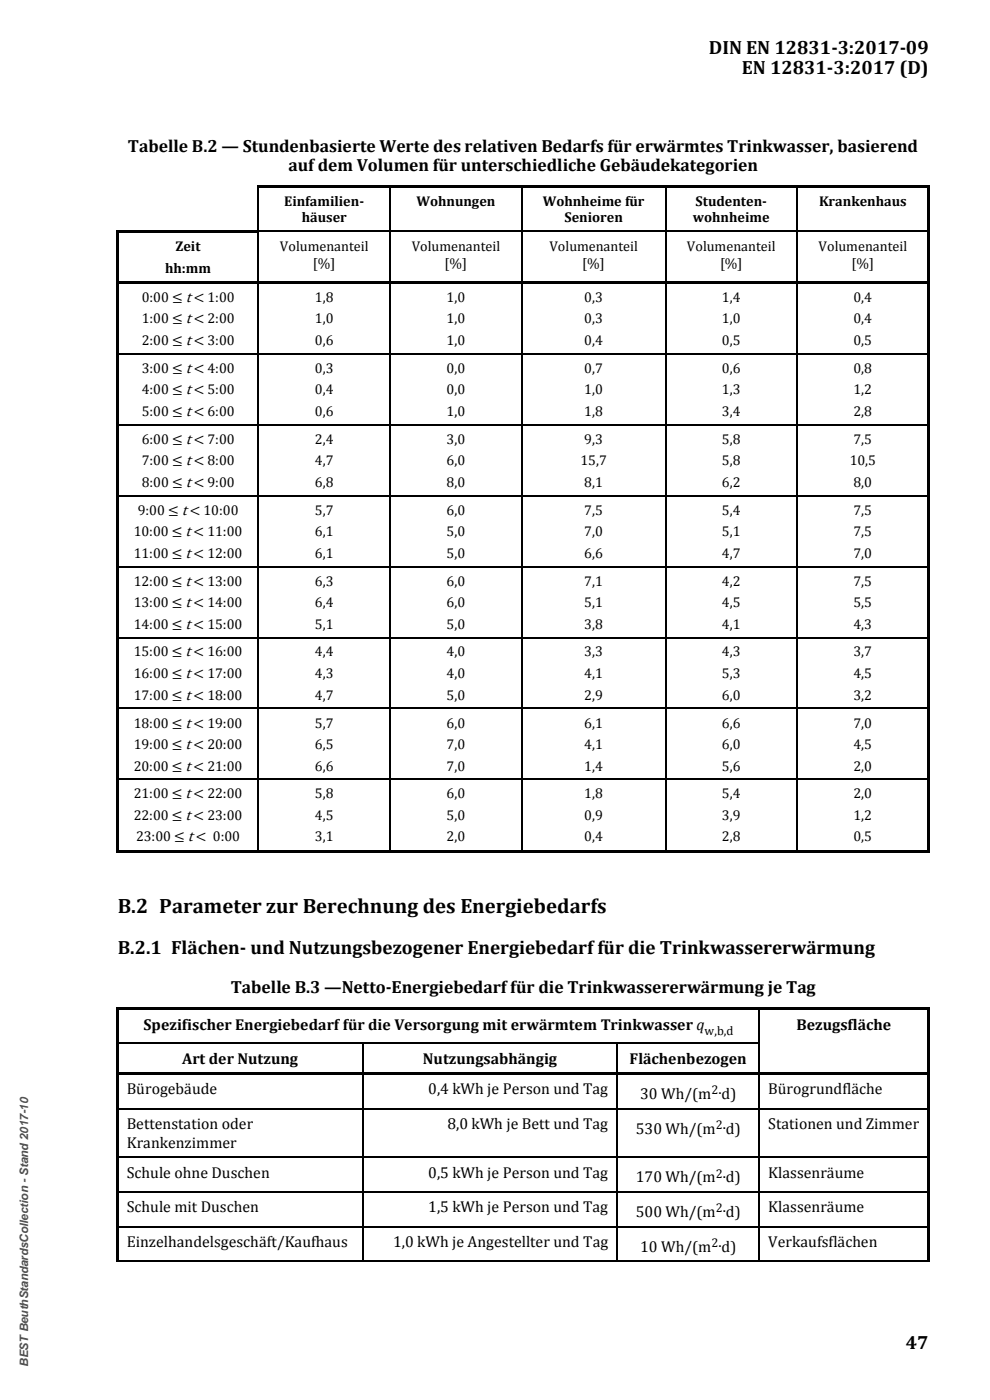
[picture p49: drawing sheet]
<svg xmlns="http://www.w3.org/2000/svg" width="210mm" height="297mm" viewBox="0 0 210 297" stroke-linecap="round" stroke-linejoin="round" font-family="sans-serif">
<defs><g id="words">
<text font-size="4.4" x="25" y="193.7">B.2 Parameter zur Berechnung des Energiebedarfs</text>
<g font-size="4.1">
<text x="150.4" y="11.5">DIN EN 12831-3:2017-09</text>
<text x="157.4" y="15.6">EN 12831-3:2017 (D)</text>
<text x="25" y="202.4">B.2.1 Flächen- und Nutzungsbezogener Energiebedarf für die Trinkwassererwärmung</text>
<text x="192.2" y="286.2">47</text>
</g>
<g font-size="3.7">
<text x="27.1" y="32.2">Tabelle B.2 — Stundenbasierte Werte des relativen Bedarfs für erwärmtes Trinkwasser, basierend</text>
<text x="61.2" y="36.3">auf dem Volumen für unterschiedliche Gebäudekategorien</text>
<text x="48.9" y="210.7">Tabelle B.3 —Netto-Energiebedarf für die Trinkwassererwärmung je Tag</text>
</g>
<g font-size="3.3">
<text x="30.4" y="218.5">Spezifischer Energiebedarf für die Versorgung mit erwärmtem Trinkwasser q</text>
<text x="169" y="218.4">Bezugsfläche</text>
<text x="38.7" y="225.6">Art der Nutzung</text>
<text x="89.7" y="225.6">Nutzungsabhängig</text>
<text x="133.6" y="225.6">Flächenbezogen</text>
<text x="26.9" y="232.2">Bürogebäude</text>
<text x="90.8" y="232.2">0,4 kWh je Person und Tag</text>
<text x="135.8" y="233.3">30 Wh/(m d)</text>
<text x="152.4" y="232.2">.</text>
<text x="163" y="232.2">Bürogrundfläche</text>
<text x="26.9" y="239.6">Bettenstation oder</text>
<text x="94.9" y="239.6">8,0 kWh je Bett und Tag</text>
<text x="153.3" y="239.6">.</text>
<text x="163" y="239.6">Stationen und Zimmer</text>
<text x="26.9" y="243.5">Krankenzimmer</text>
<text x="134.9" y="240.6">530 Wh/(m d)</text>
<text x="26.9" y="249.8">Schule ohne Duschen</text>
<text x="90.8" y="249.8">0,5 kWh je Person und Tag</text>
<text x="134.9" y="250.9">170 Wh/(m d)</text>
<text x="153.3" y="249.8">.</text>
<text x="163" y="249.8">Klassenräume</text>
<text x="26.9" y="257.2">Schule mit Duschen</text>
<text x="90.8" y="257.2">1,5 kWh je Person und Tag</text>
<text x="153.3" y="257.2">.</text>
<text x="163" y="257.2">Klassenräume</text>
<text x="134.9" y="258.2">500 Wh/(m d)</text>
<text x="26.9" y="264.5">Einzelhandelsgeschäft/Kaufhaus</text>
<text x="83.4" y="264.5">1,0 kWh je Angestellter und Tag</text>
<text x="135.8" y="265.6">10 Wh/(m d)</text>
<text x="152.4" y="264.5">.</text>
<text x="163" y="264.5">Verkaufsflächen</text>
</g>
<g font-size="3">
<text x="60.3" y="43.6">Einfamilien-</text>
<text x="64" y="47.2">häuser</text>
<text x="88.4" y="43.6">Wohnungen</text>
<text x="115.1" y="43.6">Wohnheime für</text>
<text x="119.8" y="47.2">Senioren</text>
<text x="147" y="47.2">wohnheime</text>
<text x="147.6" y="43.6">Studenten-</text>
<text x="173.7" y="43.6">Krankenhaus</text>
<text x="37.2" y="53.3">Zeit</text>
<text x="59.4" y="53.3">Volumenanteil</text>
<text x="87.3" y="53.3">Volumenanteil</text>
<text x="116.5" y="53.3">Volumenanteil</text>
<text x="145.7" y="53.3">Volumenanteil</text>
<text x="173.7" y="53.3">Volumenanteil</text>
<text x="35" y="57.9">hh:mm</text>
<text x="66.4" y="56.9">[%]</text>
<text x="94.3" y="56.9">[%]</text>
<text x="123.5" y="56.9">[%]</text>
<text x="152.7" y="56.9">[%]</text>
<text x="180.6" y="56.9">[%]</text>
<text x="30.1" y="64.1">0:00 ≤ t &lt; 1:00</text>
<text x="66.8" y="64.1">1,8</text>
<text x="94.7" y="64.1">1,0</text>
<text x="124" y="64.1">0,3</text>
<text x="153.2" y="64.1">1,4</text>
<text x="181.1" y="64.1">0,4</text>
<text x="30.1" y="68.6">1:00 ≤ t &lt; 2:00</text>
<text x="66.8" y="68.6">1,0</text>
<text x="94.7" y="68.6">1,0</text>
<text x="124" y="68.6">0,3</text>
<text x="153.2" y="68.6">1,0</text>
<text x="181.1" y="68.6">0,4</text>
<text x="30.1" y="73.2">2:00 ≤ t &lt; 3:00</text>
<text x="66.8" y="73.2">0,6</text>
<text x="94.7" y="73.2">1,0</text>
<text x="124" y="73.2">0,4</text>
<text x="153.2" y="73.2">0,5</text>
<text x="181.1" y="73.2">0,5</text>
<text x="30.1" y="79.1">3:00 ≤ t &lt; 4:00</text>
<text x="30.1" y="83.7">4:00 ≤ t &lt; 5:00</text>
<text x="66.8" y="79.1">0,3</text>
<text x="66.8" y="83.7">0,4</text>
<text x="94.7" y="79.1">0,0</text>
<text x="94.7" y="83.7">0,0</text>
<text x="124" y="79.1">0,7</text>
<text x="124" y="83.7">1,0</text>
<text x="153.2" y="79.1">0,6</text>
<text x="153.2" y="83.7">1,3</text>
<text x="181.1" y="79.1">0,8</text>
<text x="181.1" y="83.7">1,2</text>
<text x="30.1" y="88.3">5:00 ≤ t &lt; 6:00</text>
<text x="66.8" y="88.3">0,6</text>
<text x="94.7" y="88.3">1,0</text>
<text x="124" y="88.3">1,8</text>
<text x="153.2" y="88.3">3,4</text>
<text x="181.1" y="88.3">2,8</text>
<text x="30.1" y="94.1">6:00 ≤ t &lt; 7:00</text>
<text x="66.8" y="94.1">2,4</text>
<text x="94.7" y="94.1">3,0</text>
<text x="124" y="94.1">9,3</text>
<text x="153.2" y="94.1">5,8</text>
<text x="181.1" y="94.1">7,5</text>
<text x="30.1" y="98.7">7:00 ≤ t &lt; 8:00</text>
<text x="66.8" y="98.7">4,7</text>
<text x="94.7" y="98.7">6,0</text>
<text x="123.1" y="98.7">15,7</text>
<text x="153.2" y="98.7">5,8</text>
<text x="180.3" y="98.7">10,5</text>
<text x="30.1" y="103.3">8:00 ≤ t &lt; 9:00</text>
<text x="66.8" y="103.3">6,8</text>
<text x="94.7" y="103.3">8,0</text>
<text x="124" y="103.3">8,1</text>
<text x="153.2" y="103.3">6,2</text>
<text x="181.1" y="103.3">8,0</text>
<text x="28.4" y="113.8">10:00 ≤ t &lt; 11:00</text>
<text x="29.2" y="109.2">9:00 ≤ t &lt; 10:00</text>
<text x="66.8" y="109.2">5,7</text>
<text x="66.8" y="113.8">6,1</text>
<text x="94.7" y="109.2">6,0</text>
<text x="94.7" y="113.8">5,0</text>
<text x="124" y="109.2">7,5</text>
<text x="124" y="113.8">7,0</text>
<text x="153.2" y="109.2">5,4</text>
<text x="153.2" y="113.8">5,1</text>
<text x="181.1" y="109.2">7,5</text>
<text x="181.1" y="113.8">7,5</text>
<text x="28.4" y="118.4">11:00 ≤ t &lt; 12:00</text>
<text x="66.8" y="118.4">6,1</text>
<text x="94.7" y="118.4">5,0</text>
<text x="124" y="118.4">6,6</text>
<text x="153.2" y="118.4">4,7</text>
<text x="181.1" y="118.4">7,0</text>
<text x="28.4" y="124.2">12:00 ≤ t &lt; 13:00</text>
<text x="66.8" y="124.2">6,3</text>
<text x="94.7" y="124.2">6,0</text>
<text x="124" y="124.2">7,1</text>
<text x="153.2" y="124.2">4,2</text>
<text x="181.1" y="124.2">7,5</text>
<text x="28.4" y="128.8">13:00 ≤ t &lt; 14:00</text>
<text x="66.8" y="128.8">6,4</text>
<text x="94.7" y="128.8">6,0</text>
<text x="124" y="128.8">5,1</text>
<text x="153.2" y="128.8">4,5</text>
<text x="181.1" y="128.8">5,5</text>
<text x="28.4" y="133.4">14:00 ≤ t &lt; 15:00</text>
<text x="66.8" y="133.4">5,1</text>
<text x="94.7" y="133.4">5,0</text>
<text x="124" y="133.4">3,8</text>
<text x="153.2" y="133.4">4,1</text>
<text x="181.1" y="133.4">4,3</text>
<text x="28.4" y="139.3">15:00 ≤ t &lt; 16:00</text>
<text x="28.4" y="143.8">16:00 ≤ t &lt; 17:00</text>
<text x="66.8" y="139.3">4,4</text>
<text x="66.8" y="143.8">4,3</text>
<text x="94.7" y="139.3">4,0</text>
<text x="94.7" y="143.8">4,0</text>
<text x="124" y="139.3">3,3</text>
<text x="124" y="143.8">4,1</text>
<text x="153.2" y="139.3">4,3</text>
<text x="153.2" y="143.8">5,3</text>
<text x="181.1" y="139.3">3,7</text>
<text x="181.1" y="143.8">4,5</text>
<text x="28.4" y="148.4">17:00 ≤ t &lt; 18:00</text>
<text x="66.8" y="148.4">4,7</text>
<text x="94.7" y="148.4">5,0</text>
<text x="124" y="148.4">2,9</text>
<text x="153.2" y="148.4">6,0</text>
<text x="181.1" y="148.4">3,2</text>
<text x="28.4" y="154.3">18:00 ≤ t &lt; 19:00</text>
<text x="66.8" y="154.3">5,7</text>
<text x="94.7" y="154.3">6,0</text>
<text x="124" y="154.3">6,1</text>
<text x="153.2" y="154.3">6,6</text>
<text x="181.1" y="154.3">7,0</text>
<text x="28.4" y="158.9">19:00 ≤ t &lt; 20:00</text>
<text x="66.8" y="158.9">6,5</text>
<text x="94.7" y="158.9">7,0</text>
<text x="124" y="158.9">4,1</text>
<text x="153.2" y="158.9">6,0</text>
<text x="181.1" y="158.9">4,5</text>
<text x="28.4" y="163.5">20:00 ≤ t &lt; 21:00</text>
<text x="66.8" y="163.5">6,6</text>
<text x="94.7" y="163.5">7,0</text>
<text x="124" y="163.5">1,4</text>
<text x="153.2" y="163.5">5,6</text>
<text x="181.1" y="163.5">2,0</text>
<text x="28.4" y="169.4">21:00 ≤ t &lt; 22:00</text>
<text x="28.4" y="173.9">22:00 ≤ t &lt; 23:00</text>
<text x="66.8" y="169.4">5,8</text>
<text x="66.8" y="173.9">4,5</text>
<text x="94.7" y="169.4">6,0</text>
<text x="94.7" y="173.9">5,0</text>
<text x="124" y="169.4">1,8</text>
<text x="124" y="173.9">0,9</text>
<text x="153.2" y="169.4">5,4</text>
<text x="153.2" y="173.9">3,9</text>
<text x="181.1" y="169.4">2,0</text>
<text x="181.1" y="173.9">1,2</text>
<text x="28.9" y="178.5">23:00 ≤ t &lt; 0:00</text>
<text x="66.8" y="178.5">3,1</text>
<text x="94.7" y="178.5">2,0</text>
<text x="124" y="178.5">0,4</text>
<text x="153.2" y="178.5">2,8</text>
<text x="181.1" y="178.5">0,5</text>
</g>
<g font-size="2.7">
<text x="149.5" y="219.5">w,b,d</text>
<text x="150.9" y="232.2">2</text>
<text x="151.8" y="239.6">2</text>
<text x="151.8" y="249.8">2</text>
<text x="151.8" y="257.2">2</text>
<text x="150.9" y="264.5">2</text>
</g>
<text font-size="2.5" fill="#4d4d4d" x="6" y="290" transform="rotate(-90 6 290)">BEST BeuthStandardsCollection - Stand 2017-10</text>
</g></defs>
<g fill="#000">
<path d="M54.7 39.8h.2zM54.7 39.2h.2v.6h-.2zM82.6 39.8h.3zM110.6 39.8h.2zM141.1 39.8h.2zM169 39.8h.2zM54.7 48.9h.2v.5h-.2zM82.6 48.9h.3v.5h-.3zM110.6 48.9h.2v.5h-.2zM141.1 48.9h.2v.5h-.2zM169 48.9h.2v.5h-.2zM24.7 74.9h.5v.3h-.5z"/>
<path d="M54.7 60.2h.2zM54.7 74.9h.2v.3h-.2zM82.6 60.2h.3zM82.6 74.9h.3v.3h-.3zM110.6 60.2h.2zM110.6 74.9h.2v.3h-.2zM141.1 60.2h.2zM141.1 74.9h.2v.3h-.2zM169 60.2h.2zM169 74.9h.2v.3h-.2zM196.7 74.9h.5v.3h-.5zM24.7 90h.5v.3h-.5z"/>
<path d="M54.7 90h.2v.3h-.2zM82.6 90h.3v.3h-.3zM110.6 90h.2v.3h-.2zM141.1 90h.2v.3h-.2zM169 90h.2v.3h-.2zM196.7 90h.5v.3h-.5zM24.7 105h.5v.3h-.5zM54.7 105h.2v.3h-.2zM82.6 105h.3v.3h-.3zM110.6 105h.2v.3h-.2zM141.1 105h.2v.3h-.2zM169 105h.2v.3h-.2z"/>
<path d="M196.7 105h.5v.3h-.5zM24.7 120.1h.5v.3h-.5zM24.7 135.1h.5v.3h-.5zM54.7 120.1h.2v.3h-.2zM54.7 135.1h.2v.3h-.2zM82.6 120.1h.3v.3h-.3zM82.6 135.1h.3v.3h-.3zM110.6 120.1h.2v.3h-.2zM110.6 135.1h.2v.3h-.2zM141.1 120.1h.2v.3h-.2zM141.1 135.1h.2v.3h-.2zM169 120.1h.2v.3h-.2z"/>
<path d="M169 135.1h.2v.3h-.2zM196.7 120.1h.5v.3h-.5zM196.7 135.1h.5v.3h-.5zM24.7 150.2h.5v.2h-.5zM54.7 150.2h.2v.2h-.2zM82.6 150.2h.3v.2h-.3zM110.6 150.2h.2v.2h-.2zM141.1 150.2h.2v.2h-.2zM169 150.2h.2v.2h-.2zM196.7 150.2h.5v.2h-.5zM24.7 165.2h.5v.3h-.5zM54.7 165.2h.2v.3h-.2z"/>
<path d="M82.6 165.2h.3v.3h-.3zM110.6 165.2h.2v.3h-.2zM141.1 165.2h.2v.3h-.2zM169 165.2h.2v.3h-.2zM196.7 165.2h.5v.3h-.5zM161 214.2h.2zM24.7 221.2h.5v.2h-.5zM24.7 235.1h.5v.3h-.5zM76.9 221.2h.2v.2h-.2zM76.9 228h.2zM76.9 235.1h.2v.3h-.2zM130.8 221.2h.2v.2h-.2z"/>
<path d="M130.8 228h.2zM130.8 235.1h.2v.3h-.2zM161 221.2h.2v.2h-.2zM161 228h.2zM161 235.1h.2v.3h-.2zM196.7 221.2h.5v.2h-.5zM196.7 235.1h.5v.3h-.5zM24.7 245.4h.5v.2h-.5zM24.7 252.7h.5v.3h-.5zM76.9 245.4h.2v.2h-.2zM76.9 252.7h.2v.3h-.2zM130.8 245.4h.2v.2h-.2z"/>
<path d="M130.8 252.7h.2v.3h-.2zM161 245.4h.2v.2h-.2zM161 252.7h.2v.3h-.2zM196.7 245.4h.5v.2h-.5zM196.7 252.7h.5v.3h-.5zM24.7 260.1h.5v.2h-.5zM76.9 260.1h.2v.2h-.2zM76.9 267.5h.2v.2h-.2zM130.8 260.1h.2v.2h-.2zM130.8 267.5h.2v.2h-.2zM161 260.1h.2v.2h-.2zM161 267.5h.2v.2h-.2z"/>
<path d="M196.7 260.1h.5v.2h-.5zM196.7 267.5h.5v.2h-.5z"/>
</g>
<g fill="#000">
<path d="M54.9 39.2h27.7v.6h-27.7z" fill-rule="evenodd"/>
<path d="M82.6 39.2h.5v.6h-.5z" fill-rule="evenodd"/>
<path d="M83.1 39.2h27.5v.6h-27.5z" fill-rule="evenodd"/>
<path d="M110.6 39.2h.5v.6h-.5z" fill-rule="evenodd"/>
<path d="M111.1 39.2h30v.6h-30z" fill-rule="evenodd"/>
<path d="M141.1 39.2h.5v.6h-.5z" fill-rule="evenodd"/>
<path d="M141.6 39.2h27.4v.6h-27.4z" fill-rule="evenodd"/>
<path d="M169 39.2h.5v.6h-.5z" fill-rule="evenodd"/>
<path d="M169.5 39.2h27.2v.6h-27.2z" fill-rule="evenodd"/>
<path d="M196.7 39.2h.5v.6h-.5z" fill-rule="evenodd"/>
<path d="M196.7 39.2h.5v.6h-.5z" fill-rule="evenodd"/>
<path d="M24.7 48.9h.5v.5h-.5z" fill-rule="evenodd"/>
<path d="M24.7 48.9h.5v.5h-.5z" fill-rule="evenodd"/>
<path d="M24.7 49.4h.5v10.2h-.5z" fill-rule="evenodd"/>
<path d="M25.2 48.9h.5v.5h-.5z" fill-rule="evenodd"/>
<path d="M25.7 48.9h29v.5h-29z" fill-rule="evenodd"/>
<path d="M196.7 39.8h.5v9.1h-.5z" fill-rule="evenodd"/>
<path d="M196.7 48.9h.5v.5h-.5z" fill-rule="evenodd"/>
<path d="M196.7 49.4h.5v10.2h-.5z" fill-rule="evenodd"/>
<path d="M24.7 59.6h.5v.6h-.5z" fill-rule="evenodd"/>
<path d="M24.7 60.2h.5v14.7h-.5z" fill-rule="evenodd"/>
<path d="M25.2 59.6h29.5v.6h-29.5z" fill-rule="evenodd"/>
<path d="M54.7 59.6h.5v.6h-.5z" fill-rule="evenodd"/>
<path d="M55.2 59.6h27.4v.6h-27.4z" fill-rule="evenodd"/>
<path d="M82.6 59.6h.5v.6h-.5z" fill-rule="evenodd"/>
<path d="M83.1 59.6h27.5v.6h-27.5z" fill-rule="evenodd"/>
<path d="M110.6 59.6h.5v.6h-.5z" fill-rule="evenodd"/>
<path d="M111.1 59.6h30v.6h-30z" fill-rule="evenodd"/>
<path d="M141.1 59.6h.5v.6h-.5z" fill-rule="evenodd"/>
<path d="M141.6 59.6h27.4v.6h-27.4z" fill-rule="evenodd"/>
<path d="M169 59.6h.5v.6h-.5z" fill-rule="evenodd"/>
<path d="M169.5 59.6h27.2v.6h-27.2z" fill-rule="evenodd"/>
<path d="M196.7 59.6h.5v.6h-.5z" fill-rule="evenodd"/>
<path d="M196.7 60.2h.5v14.7h-.5z" fill-rule="evenodd"/>
<path d="M24.7 75.2h.5v14.8h-.5z" fill-rule="evenodd"/>
<path d="M196.7 75.2h.5v14.8h-.5z" fill-rule="evenodd"/>
<path d="M24.7 90.3h.5v14.7h-.5z" fill-rule="evenodd"/>
<path d="M196.7 90.3h.5v14.7h-.5z" fill-rule="evenodd"/>
<path d="M24.7 105.3h.5v14.8h-.5z" fill-rule="evenodd"/>
<path d="M24.7 120.4h.5v14.7h-.5z" fill-rule="evenodd"/>
<path d="M196.7 105.3h.5v14.8h-.5z" fill-rule="evenodd"/>
<path d="M196.7 120.4h.5v14.7h-.5z" fill-rule="evenodd"/>
<path d="M24.7 135.4h.5v14.8h-.5z" fill-rule="evenodd"/>
<path d="M196.7 135.4h.5v14.8h-.5z" fill-rule="evenodd"/>
<path d="M24.7 150.4h.5v14.8h-.5z" fill-rule="evenodd"/>
<path d="M196.7 150.4h.5v14.8h-.5z" fill-rule="evenodd"/>
<path d="M24.7 165.5h.5v14.8h-.5z" fill-rule="evenodd"/>
<path d="M24.7 180.3h.5v.5h-.5z" fill-rule="evenodd"/>
<path d="M24.7 180.3h.5v.5h-.5z" fill-rule="evenodd"/>
<path d="M25.2 180.3h29.5v.5h-29.5z" fill-rule="evenodd"/>
<path d="M54.7 180.3h.5v.5h-.5z" fill-rule="evenodd"/>
<path d="M55.2 180.3h27.4v.5h-27.4z" fill-rule="evenodd"/>
<path d="M82.6 180.3h.5v.5h-.5z" fill-rule="evenodd"/>
<path d="M83.1 180.3h27.5v.5h-27.5z" fill-rule="evenodd"/>
<path d="M110.6 180.3h.5v.5h-.5z" fill-rule="evenodd"/>
<path d="M111.1 180.3h30v.5h-30z" fill-rule="evenodd"/>
<path d="M141.1 180.3h.5v.5h-.5z" fill-rule="evenodd"/>
<path d="M141.6 180.3h27.4v.5h-27.4z" fill-rule="evenodd"/>
<path d="M169 180.3h.5v.5h-.5z" fill-rule="evenodd"/>
<path d="M169.5 180.3h27.2v.5h-27.2z" fill-rule="evenodd"/>
<path d="M196.7 165.5h.5v14.8h-.5z" fill-rule="evenodd"/>
<path d="M196.7 180.3h.5v.5h-.5z" fill-rule="evenodd"/>
<path d="M196.7 180.3h.5v.5h-.5z" fill-rule="evenodd"/>
<path d="M24.7 213.7h.5v.5h-.5z" fill-rule="evenodd"/>
<path d="M24.7 213.7h.5v.5h-.5z" fill-rule="evenodd"/>
<path d="M25.2 213.7h135.8v.5h-135.8z" fill-rule="evenodd"/>
<path d="M161 213.7h.5v.5h-.5z" fill-rule="evenodd"/>
<path d="M161.5 213.7h35.2v.5h-35.2z" fill-rule="evenodd"/>
<path d="M196.7 213.7h.5v.5h-.5z" fill-rule="evenodd"/>
<path d="M196.7 213.7h.5v.5h-.5z" fill-rule="evenodd"/>
<path d="M24.7 214.2h.5v7h-.5z" fill-rule="evenodd"/>
<path d="M24.7 221.4h.5v6.1h-.5z" fill-rule="evenodd"/>
<path d="M24.7 227.5h.5v.5h-.5z" fill-rule="evenodd"/>
<path d="M24.7 228h.5v7.1h-.5z" fill-rule="evenodd"/>
<path d="M25.2 227.5h51.7v.5h-51.7z" fill-rule="evenodd"/>
<path d="M76.9 227.5h.5v.5h-.5z" fill-rule="evenodd"/>
<path d="M77.4 227.5h53.4v.5h-53.4z" fill-rule="evenodd"/>
<path d="M130.8 227.5h.5v.5h-.5z" fill-rule="evenodd"/>
<path d="M131.3 227.5h29.7v.5h-29.7z" fill-rule="evenodd"/>
<path d="M161 227.5h.5v.5h-.5z" fill-rule="evenodd"/>
<path d="M161.5 227.5h35.2v.5h-35.2z" fill-rule="evenodd"/>
<path d="M196.7 214.2h.5v7h-.5z" fill-rule="evenodd"/>
<path d="M196.7 221.4h.5v6.1h-.5z" fill-rule="evenodd"/>
<path d="M196.7 227.5h.5v.5h-.5z" fill-rule="evenodd"/>
<path d="M196.7 228h.5v7.1h-.5z" fill-rule="evenodd"/>
<path d="M24.7 235.4h.5v10h-.5z" fill-rule="evenodd"/>
<path d="M24.7 245.6h.5v7.1h-.5z" fill-rule="evenodd"/>
<path d="M196.7 235.4h.5v10h-.5z" fill-rule="evenodd"/>
<path d="M196.7 245.6h.5v7.1h-.5z" fill-rule="evenodd"/>
<path d="M24.7 253h.5v7.1h-.5z" fill-rule="evenodd"/>
<path d="M24.7 260.3h.5v7.2h-.5z" fill-rule="evenodd"/>
<path d="M196.7 253h.5v7.1h-.5z" fill-rule="evenodd"/>
<path d="M196.7 260.3h.5v7.2h-.5z" fill-rule="evenodd"/>
</g>
<g fill="none" stroke="#000" stroke-width=".25">
<path d="M54.8 39.8v9.1M82.8 39.8v9.1M110.7 39.8v9.1M141.2 39.8v9.1M169.1 39.8v9.1M54.8 49.4v10.2M54.9 49h27.7M82.8 49.4v10.2M82.9 49h27.7M110.7 49.4v10.2M110.8 49h30.3M141.2 49.4v10.2"/>
<path d="M141.3 49h27.7M169.1 49.4v10.2M169.2 49h27.5M25.2 75.1h29.5M54.8 60.2v14.7M54.8 75.2v14.8M54.9 75.1h27.7M82.8 60.2v14.7M82.8 75.2v14.8M82.9 75.1h27.7M110.7 60.2v14.7M110.7 75.2v14.8"/>
<path d="M110.8 75.1h30.3M141.2 60.2v14.7M141.2 75.2v14.8M141.3 75.1h27.7M169.1 60.2v14.7M169.1 75.2v14.8M169.2 75.1h27.5M25.2 90.1h29.5M54.8 90.3v14.7M54.9 90.1h27.7M82.8 90.3v14.7M82.9 90.1h27.7"/>
<path d="M110.7 90.3v14.7M110.8 90.1h30.3M141.2 90.3v14.7M141.3 90.1h27.7M169.1 90.3v14.7M169.2 90.1h27.5M25.2 105.2h29.5M54.8 105.3v14.8M54.9 105.2h27.7M82.8 105.3v14.8M82.9 105.2h27.7M110.7 105.3v14.8"/>
<path d="M110.8 105.2h30.3M141.2 105.3v14.8M141.3 105.2h27.7M169.1 105.3v14.8M169.2 105.2h27.5M25.2 120.2h29.5M25.2 135.3h29.5M54.8 120.4v14.7M54.8 135.4v14.8M54.9 120.2h27.7M54.9 135.3h27.7M82.8 120.4v14.7"/>
<path d="M82.8 135.4v14.8M82.9 120.2h27.7M82.9 135.3h27.7M110.7 120.4v14.7M110.7 135.4v14.8M110.8 120.2h30.3M110.8 135.3h30.3M141.2 120.4v14.7M141.2 135.4v14.8M141.3 120.2h27.7M141.3 135.3h27.7M169.1 120.4v14.7"/>
<path d="M169.1 135.4v14.8M169.2 120.2h27.5M169.2 135.3h27.5M25.2 150.3h29.5M54.8 150.4v14.8M54.9 150.3h27.7M82.8 150.4v14.8M82.9 150.3h27.7M110.7 150.4v14.8M110.8 150.3h30.3M141.2 150.4v14.8M141.3 150.3h27.7"/>
<path d="M169.1 150.4v14.8M169.2 150.3h27.5M25.2 165.4h29.5M54.8 165.5v14.8M54.9 165.4h27.7M82.8 165.5v14.8M82.9 165.4h27.7M110.7 165.5v14.8M110.8 165.4h30.3M141.2 165.5v14.8M141.3 165.4h27.7M169.1 165.5v14.8"/>
<path d="M169.2 165.4h27.5M161.1 214.2v7M25.2 221.3h51.7M25.2 235.2h51.7M77 221.4v6.1M77 228v7.1M77 235.4v10M77.1 221.3h53.7M77.1 235.2h53.7M130.9 221.4v6.1M130.9 228v7.1M130.9 235.4v10"/>
<path d="M131 221.3h30M131 235.2h30M161.1 221.4v6.1M161.1 228v7.1M161.1 235.4v10M161.2 235.2h35.5M25.2 245.5h51.7M25.2 252.9h51.7M77 245.6v7.1M77 253v7.1M77.1 245.5h53.7M77.1 252.9h53.7"/>
<path d="M130.9 245.6v7.1M130.9 253v7.1M131 245.5h30M131 252.9h30M161.1 245.6v7.1M161.1 253v7.1M161.2 245.5h35.5M161.2 252.9h35.5M24.7 267.6h52.2M25.2 260.2h51.7M77 260.3v7.2M77.1 260.2h53.7"/>
<path d="M77.1 267.6h53.7M130.9 260.3v7.2M131 260.2h30M131 267.6h30M161.1 260.3v7.2M161.2 260.2h35.5M161.2 267.6h35.5"/>
</g>
<use href="#words"/>
</svg>
